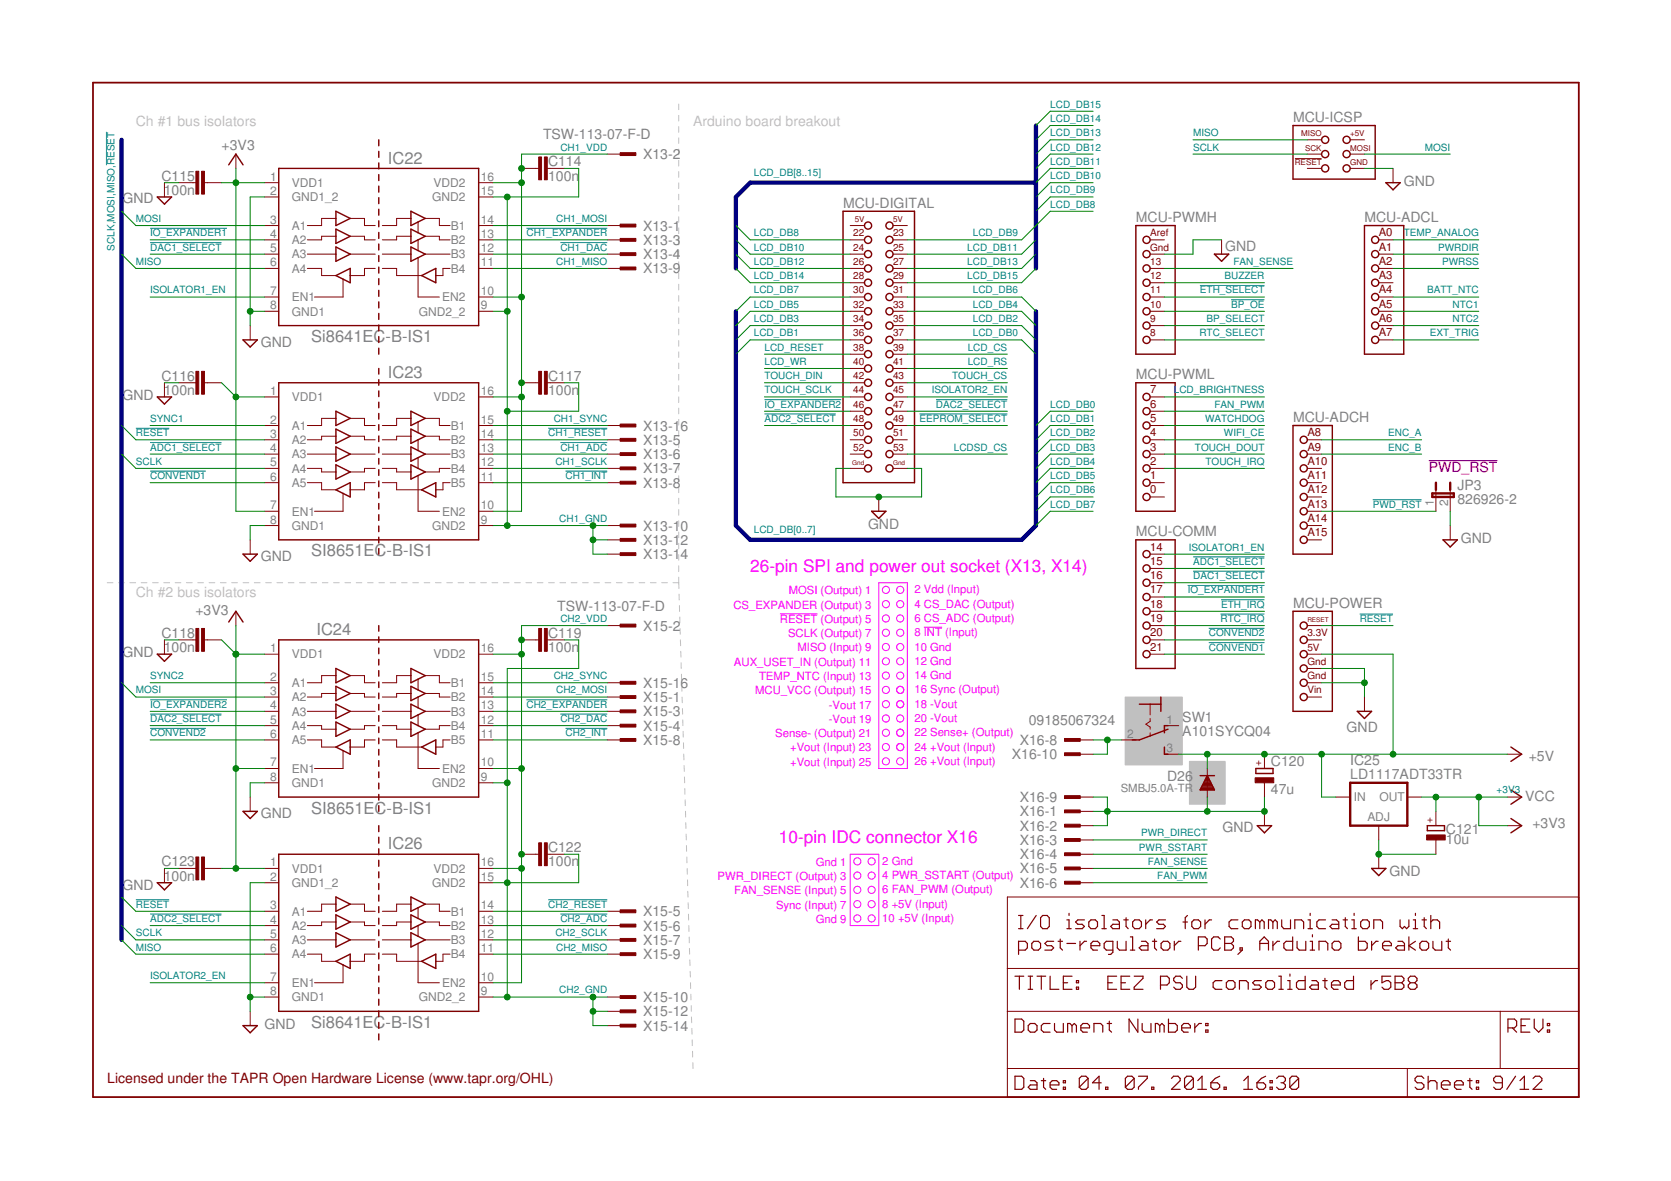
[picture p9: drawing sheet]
<svg xmlns="http://www.w3.org/2000/svg" width="297mm" height="210mm" viewBox="0 0 297 210" stroke-linecap="round" stroke-linejoin="round" font-family="sans-serif">
<defs><g id="words">
<g font-size="3.1" fill="#f0f">
<text x="133.4" y="101.7">26-pin SPI and power out socket (X13, X14)</text>
<text x="138.4" y="149.9">10-pin IDC connector X16</text>
</g>
<g font-size="2.9" fill="#808080">
<text x="68.9" y="29.1">IC22</text>
<text x="55.3" y="60.8">Si8641EC-B-IS1</text>
<text x="68.9" y="67.2">IC23</text>
<text x="55.3" y="98.9">SI8651EC-B-IS1</text>
<text x="56.2" y="112.9">IC24</text>
<text x="55.3" y="144.6">SI8651EC-B-IS1</text>
<text x="68.9" y="151">IC26</text>
<text x="55.3" y="182.7">Si8641EC-B-IS1</text>
</g>
<g font-size="2.5" fill="#c0c0c0">
<text x="24.1" y="22.3">Ch #1 bus isolators</text>
<text x="123.2" y="22.3">Arduino board breakout</text>
<text x="24.1" y="106.1">Ch #2 bus isolators</text>
</g>
<g font-size="2.5" fill="#808080">
<text x="229.9" y="21.7">MCU-ICSP</text>
<text x="39.4" y="26.6">+3V3</text>
<text x="96.5" y="24.7">TSW-113-07-F-D</text>
<text x="97.4" y="29.5">C114</text>
<text x="114.3" y="28.3">X13-2</text>
<text x="28.7" y="32.1">C115</text>
<text x="29.1" y="34.6">100n</text>
<text x="97.4" y="32.1">100n</text>
<text x="249.5" y="33">GND</text>
<text x="21.8" y="36.2">GND</text>
<text x="114.3" y="41">X13-1</text>
<text x="149.9" y="36.9">MCU-DIGITAL</text>
<text x="201.9" y="39.5">MCU-PWMH</text>
<text x="242.6" y="39.5">MCU-ADCL</text>
<text x="114.3" y="43.5">X13-3</text>
<text x="114.3" y="46.1">X13-4</text>
<text x="217.8" y="44.5">GND</text>
<text x="114.3" y="48.6">X13-9</text>
<text x="46.4" y="61.7">GND</text>
<text x="21.8" y="71.1">GND</text>
<text x="28.7" y="67.6">C116</text>
<text x="29.1" y="70.2">100n</text>
<text x="97.4" y="70.2">100n</text>
<text x="97.4" y="67.6">C117</text>
<text x="201.9" y="67.4">MCU-PWML</text>
<text x="114.3" y="76.5">X13-16</text>
<text x="229.9" y="75">MCU-ADCH</text>
<text x="114.3" y="79.1">X13-5</text>
<text x="114.3" y="81.6">X13-6</text>
<text x="114.3" y="84.1">X13-7</text>
<text x="114.3" y="86.7">X13-8</text>
<text x="259.1" y="89.6">826926-2</text>
<text x="259.1" y="87.1">JP3</text>
<text x="114.3" y="94.3">X13-10</text>
<text x="154.3" y="94">GND</text>
<text x="201.9" y="95.3">MCU-COMM</text>
<text x="46.4" y="99.8">GND</text>
<text x="114.3" y="96.8">X13-12</text>
<text x="114.3" y="99.4">X13-14</text>
<text x="259.7" y="96.5">GND</text>
<text x="28.7" y="113.3">C118</text>
<text x="34.7" y="109.3">+3V3</text>
<text x="97.4" y="113.3">C119</text>
<text x="99.1" y="108.5">TSW-113-07-F-D</text>
<text x="114.3" y="112.1">X15-2</text>
<text x="229.9" y="108">MCU-POWER</text>
<text x="21.8" y="116.8">GND</text>
<text x="29.1" y="115.9">100n</text>
<text x="97.4" y="115.9">100n</text>
<text x="114.3" y="124.8">X15-1</text>
<text x="114.3" y="122.2">X15-16</text>
<text x="114.3" y="127.3">X15-3</text>
<text x="114.3" y="129.9">X15-4</text>
<text x="182.9" y="128.8">09185067324</text>
<text x="210.2" y="130.9">A101SYCQ04</text>
<text x="210.2" y="128.3">SW1</text>
<text x="239.4" y="130.1">GND</text>
<text x="114.3" y="132.4">X15-8</text>
<text x="179.9" y="134.9">X16-10</text>
<text x="181.3" y="132.4">X16-8</text>
<text x="225.9" y="136.1">C120</text>
<text x="240" y="135.9">IC25</text>
<text x="271.8" y="135.3">+5V</text>
<text x="181.3" y="142.6">X16-9</text>
<text x="207.5" y="138.8">D26</text>
<text x="225.9" y="141.2">47u</text>
<text x="240" y="138.5">LD1117ADT33TR</text>
<text x="271.1" y="142.3">VCC</text>
<text x="46.4" y="145.5">GND</text>
<text x="181.3" y="145.1">X16-1</text>
<text x="181.3" y="147.6">X16-2</text>
<text x="217.3" y="147.9">GND</text>
<text x="257" y="148.2">C121</text>
<text x="272.4" y="147.2">+3V3</text>
<text x="28.7" y="154">C123</text>
<text x="97.4" y="154">100n</text>
<text x="97.4" y="151.4">C122</text>
<text x="181.3" y="150.2">X16-3</text>
<text x="181.3" y="152.7">X16-4</text>
<text x="181.3" y="155.2">X16-5</text>
<text x="247" y="155.6">GND</text>
<text x="257" y="150.1">10u</text>
<text x="21.8" y="158.2">GND</text>
<text x="29.1" y="156.5">100n</text>
<text x="181.3" y="157.8">X16-6</text>
<text x="114.3" y="162.9">X15-5</text>
<text x="114.3" y="165.4">X15-6</text>
<text x="114.3" y="167.9">X15-7</text>
<text x="114.3" y="170.5">X15-9</text>
<text x="114.3" y="178.1">X15-10</text>
<text x="47" y="182.9">GND</text>
<text x="114.3" y="180.6">X15-12</text>
<text x="114.3" y="183.2">X15-14</text>
</g>
<text font-size="2.5" fill="#800080" x="254" y="83.9">PWD_RST</text>
<text font-size="2.5" fill="#800000" x="19.1" y="192.4">Licensed under the TAPR Open Hardware License (www.tapr.org/OHL)</text>
<g font-size="2.1" fill="#808080">
<text x="48" y="32.1">1</text>
<text x="48" y="34.7">2</text>
<text x="51.9" y="33.2">VDD1</text>
<text x="51.9" y="35.8">GND1_2</text>
<text x="76.8" y="35.8">GND2</text>
<text x="77.1" y="33.2">VDD2</text>
<text x="85.5" y="34.7">15</text>
<text x="85.5" y="32.1">16</text>
<text x="48" y="39.7">3</text>
<text x="51.9" y="40.8">A1</text>
<text x="80.2" y="40.8">B1</text>
<text x="85.5" y="39.7">14</text>
<text x="48" y="42.3">4</text>
<text x="48" y="44.8">5</text>
<text x="48" y="47.3">6</text>
<text x="51.9" y="43.4">A2</text>
<text x="51.9" y="45.9">A3</text>
<text x="80.2" y="45.9">B3</text>
<text x="80.2" y="43.4">B2</text>
<text x="85.5" y="47.3">11</text>
<text x="85.5" y="44.8">12</text>
<text x="85.5" y="42.3">13</text>
<text x="48" y="52.4">7</text>
<text x="51.9" y="48.5">A4</text>
<text x="51.9" y="53.5">EN1</text>
<text x="78.6" y="53.5">EN2</text>
<text x="80.2" y="48.5">B4</text>
<text x="85.5" y="52.4">10</text>
<text x="48" y="55">8</text>
<text x="51.9" y="56.1">GND1</text>
<text x="74.4" y="56.1">GND2_2</text>
<text x="85.5" y="55">9</text>
<text x="48" y="70.2">1</text>
<text x="51.9" y="71.3">VDD1</text>
<text x="77.1" y="71.3">VDD2</text>
<text x="85.5" y="70.2">16</text>
<text x="48" y="75.3">2</text>
<text x="48" y="77.8">3</text>
<text x="51.9" y="76.4">A1</text>
<text x="80.2" y="76.4">B1</text>
<text x="85.5" y="77.8">14</text>
<text x="85.5" y="75.3">15</text>
<text x="48" y="80.4">4</text>
<text x="48" y="82.9">5</text>
<text x="51.9" y="78.9">A2</text>
<text x="51.9" y="81.5">A3</text>
<text x="80.2" y="81.5">B3</text>
<text x="80.2" y="78.9">B2</text>
<text x="85.5" y="80.4">13</text>
<text x="85.5" y="82.9">12</text>
<text x="48" y="85.4">6</text>
<text x="51.9" y="86.6">A5</text>
<text x="51.9" y="84">A4</text>
<text x="80.2" y="86.6">B5</text>
<text x="80.2" y="84">B4</text>
<text x="85.5" y="85.4">11</text>
<text x="254.9" y="89.9" transform="rotate(-90 254.9 89.9)">1</text>
<text x="257.4" y="89.9" transform="rotate(-90 257.4 89.9)">2</text>
<text x="48" y="90.5">7</text>
<text x="48" y="93.1">8</text>
<text x="51.9" y="91.6">EN1</text>
<text x="51.9" y="94.2">GND1</text>
<text x="76.8" y="94.2">GND2</text>
<text x="78.6" y="91.6">EN2</text>
<text x="85.5" y="90.5">10</text>
<text x="85.5" y="93.1">9</text>
<text x="48" y="115.9">1</text>
<text x="51.9" y="117">VDD1</text>
<text x="77.1" y="117">VDD2</text>
<text x="85.5" y="115.9">16</text>
<text x="48" y="121">2</text>
<text x="48" y="123.5">3</text>
<text x="51.9" y="122.1">A1</text>
<text x="51.9" y="124.6">A2</text>
<text x="80.2" y="124.6">B2</text>
<text x="80.2" y="122.1">B1</text>
<text x="85.5" y="123.5">14</text>
<text x="85.5" y="121">15</text>
<text x="48" y="126.1">4</text>
<text x="48" y="131.1">6</text>
<text x="48" y="128.6">5</text>
<text x="51.9" y="127.2">A3</text>
<text x="51.9" y="129.7">A4</text>
<text x="80.2" y="127.2">B3</text>
<text x="80.2" y="129.7">B4</text>
<text x="85.5" y="131.1">11</text>
<text x="85.5" y="126.1">13</text>
<text x="85.5" y="128.6">12</text>
<text x="200.4" y="131.1">2</text>
<text x="207.4" y="128.6">1</text>
<text x="48" y="136.2">7</text>
<text x="51.9" y="132.3">A5</text>
<text x="51.9" y="137.3">EN1</text>
<text x="78.6" y="137.3">EN2</text>
<text x="80.2" y="132.3">B5</text>
<text x="85.5" y="136.2">10</text>
<text x="207.4" y="133.7">3</text>
<text x="48" y="138.8">8</text>
<text x="51.9" y="139.9">GND1</text>
<text x="76.8" y="139.9">GND2</text>
<text x="85.5" y="138.8">9</text>
<text x="240.6" y="142.3">IN</text>
<text x="245.2" y="142.3">OUT</text>
<text x="243.1" y="146">ADJ</text>
<text x="48" y="154">1</text>
<text x="51.9" y="155.1">VDD1</text>
<text x="77.1" y="155.1">VDD2</text>
<text x="85.5" y="154">16</text>
<text x="48" y="156.5">2</text>
<text x="48" y="161.6">3</text>
<text x="51.9" y="157.7">GND1_2</text>
<text x="76.8" y="157.7">GND2</text>
<text x="85.5" y="161.6">14</text>
<text x="85.5" y="156.5">15</text>
<text x="48" y="164.2">4</text>
<text x="48" y="166.7">5</text>
<text x="51.9" y="162.7">A1</text>
<text x="51.9" y="165.3">A2</text>
<text x="51.9" y="167.8">A3</text>
<text x="80.2" y="167.8">B3</text>
<text x="80.2" y="165.3">B2</text>
<text x="80.2" y="162.7">B1</text>
<text x="85.5" y="166.7">12</text>
<text x="85.5" y="164.2">13</text>
<text x="48" y="169.2">6</text>
<text x="51.9" y="170.4">A4</text>
<text x="80.2" y="170.4">B4</text>
<text x="85.5" y="169.2">11</text>
<text x="48" y="174.3">7</text>
<text x="48" y="176.9">8</text>
<text x="51.9" y="175.4">EN1</text>
<text x="51.9" y="178">GND1</text>
<text x="74.4" y="178">GND2_2</text>
<text x="78.6" y="175.4">EN2</text>
<text x="85.5" y="176.9">9</text>
<text x="85.5" y="174.3">10</text>
</g>
<g font-size="2" fill="#800000">
<text x="245.1" y="42">A0</text>
<text x="245.1" y="47.1">A2</text>
<text x="245.1" y="44.5">A1</text>
<text x="245.1" y="52.1">A4</text>
<text x="245.1" y="49.6">A3</text>
<text x="245.1" y="59.8">A7</text>
<text x="245.1" y="57.2">A6</text>
<text x="245.1" y="54.7">A5</text>
<text x="204.5" y="69.9">7</text>
<text x="204.5" y="77.5">4</text>
<text x="204.5" y="75">5</text>
<text x="204.5" y="72.5">6</text>
<text x="232.4" y="77.5">A8</text>
<text x="204.5" y="82.6">2</text>
<text x="204.5" y="80.1">3</text>
<text x="232.4" y="82.6">A10</text>
<text x="232.4" y="80.1">A9</text>
<text x="204.5" y="87.7">0</text>
<text x="204.5" y="85.2">1</text>
<text x="232.4" y="87.7">A12</text>
<text x="232.4" y="85.2">A11</text>
<text x="232.4" y="95.3">A15</text>
<text x="232.4" y="92.8">A14</text>
<text x="232.4" y="90.2">A13</text>
<text x="204.5" y="97.9">14</text>
<text x="204.5" y="100.4">15</text>
<text x="204.5" y="102.9">16</text>
<text x="204.5" y="105.5">17</text>
<text x="204.5" y="108">18</text>
<text x="204.5" y="110.6">19</text>
<text x="204.5" y="113.1">20</text>
<text x="204.5" y="115.6">21</text>
</g>
<g font-size="2" fill="#f0f">
<text x="140.2" y="105.6">MOSI (Output) 1</text>
<text x="162.6" y="105.5">2 Vdd (Input)</text>
<text x="130.4" y="108.2">CS_EXPANDER (Output) 3</text>
<text x="138.6" y="110.7">RESET (Output) 5</text>
<text x="140.1" y="113.2">SCLK (Output) 7</text>
<text x="162.6" y="110.6">6 CS_ADC (Output)</text>
<text x="162.6" y="113.1">8 INT (Input)</text>
<text x="162.6" y="108">4 CS_DAC (Output)</text>
<text x="130.5" y="118.3">AUX_USET_IN (Output) 11</text>
<text x="141.8" y="115.8">MISO (Input) 9</text>
<text x="162.6" y="115.6">10 Gnd</text>
<text x="162.6" y="118.2">12 Gnd</text>
<text x="134.2" y="123.4">MCU_VCC (Output) 15</text>
<text x="134.9" y="120.9">TEMP_NTC (Input) 13</text>
<text x="147.3" y="125.9">-Vout 17</text>
<text x="162.6" y="125.8">18 -Vout</text>
<text x="162.6" y="123.3">16 Sync (Output)</text>
<text x="162.6" y="120.7">14 Gnd</text>
<text x="137.8" y="131">Sense- (Output) 21</text>
<text x="147.3" y="128.5">-Vout 19</text>
<text x="162.6" y="130.9">22 Sense+ (Output)</text>
<text x="162.6" y="128.3">20 -Vout</text>
<text x="140.5" y="133.6">+Vout (Input) 23</text>
<text x="140.5" y="136.1">+Vout (Input) 25</text>
<text x="162.6" y="133.4">24 +Vout (Input)</text>
<text x="162.6" y="135.9">26 +Vout (Input)</text>
<text x="145" y="153.9">Gnd 1</text>
<text x="156.8" y="153.7">2 Gnd</text>
<text x="127.6" y="156.4">PWR_DIRECT (Output) 3</text>
<text x="130.5" y="159">FAN_SENSE (Input) 5</text>
<text x="138" y="161.5">Sync (Input) 7</text>
<text x="156.8" y="156.3">4 PWR_SSTART (Output)</text>
<text x="156.8" y="158.8">6 FAN_PWM (Output)</text>
<text x="156.8" y="161.3">8 +5V (Input)</text>
<text x="145" y="164">Gnd 9</text>
<text x="156.8" y="163.9">10 +5V (Input)</text>
</g>
<text font-size="2" fill="#808080" x="199.2" y="140.8">SMBJ5.0A-TR</text>
<g font-size="1.8" fill="#008080">
<text x="186.7" y="21.7">LCD_DB14</text>
<text x="186.7" y="19.1">LCD_DB15</text>
<text x="99.6" y="26.8">CH1_VDD</text>
<text x="186.7" y="29.3">LCD_DB11</text>
<text x="186.7" y="26.8">LCD_DB12</text>
<text x="186.7" y="24.2">LCD_DB13</text>
<text x="212.1" y="24.2">MISO</text>
<text x="212.1" y="26.8">SCLK</text>
<text x="253.3" y="26.8">MOSI</text>
<text x="134" y="31.2">LCD_DB[8..15]</text>
<text x="186.7" y="34.4">LCD_DB9</text>
<text x="186.7" y="31.8">LCD_DB10</text>
<text x="24.1" y="39.5">MOSI</text>
<text x="26.7" y="42">IO_EXPANDER1</text>
<text x="93.6" y="42">CH1_EXPANDER</text>
<text x="98.9" y="39.5">CH1_MOSI</text>
<text x="134" y="42">LCD_DB8</text>
<text x="172.9" y="42">LCD_DB9</text>
<text x="186.7" y="36.9">LCD_DB8</text>
<text x="249.5" y="42">TEMP_ANALOG</text>
<text x="20.3" y="44.5" transform="rotate(-90 20.3 44.5)">SCLK,MOSI,MISO,RESET</text>
<text x="24.1" y="47.1">MISO</text>
<text x="26.7" y="44.5">DAC1_SELECT</text>
<text x="98.9" y="47.1">CH1_MISO</text>
<text x="99.6" y="44.5">CH1_DAC</text>
<text x="134" y="44.5">LCD_DB10</text>
<text x="134" y="47.1">LCD_DB12</text>
<text x="171.9" y="44.5">LCD_DB11</text>
<text x="171.9" y="47.1">LCD_DB13</text>
<text x="219.3" y="47.1">FAN_SENSE</text>
<text x="255.7" y="44.5">PWRDIR</text>
<text x="256.3" y="47.1">PWRSS</text>
<text x="26.7" y="52.1">ISOLATOR1_EN</text>
<text x="134" y="49.6">LCD_DB14</text>
<text x="134" y="52.1">LCD_DB7</text>
<text x="171.9" y="49.6">LCD_DB15</text>
<text x="172.9" y="52.1">LCD_DB6</text>
<text x="213.3" y="52.1">ETH_SELECT</text>
<text x="217.7" y="49.6">BUZZER</text>
<text x="253.7" y="52.1">BATT_NTC</text>
<text x="134" y="54.7">LCD_DB5</text>
<text x="134" y="57.2">LCD_DB3</text>
<text x="134" y="59.8">LCD_DB1</text>
<text x="172.9" y="54.7">LCD_DB4</text>
<text x="172.9" y="57.2">LCD_DB2</text>
<text x="172.9" y="59.8">LCD_DB0</text>
<text x="213.2" y="59.8">RTC_SELECT</text>
<text x="214.5" y="57.2">BP_SELECT</text>
<text x="218.8" y="54.7">BP_OE</text>
<text x="254.2" y="59.8">EXT_TRIG</text>
<text x="258.2" y="54.7">NTC1</text>
<text x="258.2" y="57.2">NTC2</text>
<text x="135.9" y="62.3">LCD_RESET</text>
<text x="135.9" y="64.8">LCD_WR</text>
<text x="172" y="62.3">LCD_CS</text>
<text x="172" y="64.8">LCD_RS</text>
<text x="135.9" y="69.9">TOUCH_SCLK</text>
<text x="135.9" y="67.4">TOUCH_DIN</text>
<text x="165.6" y="69.9">ISOLATOR2_EN</text>
<text x="169.3" y="67.4">TOUCH_CS</text>
<text x="208.6" y="69.9">LCD_BRIGHTNESS</text>
<text x="24.1" y="77.5">RESET</text>
<text x="26.7" y="75">SYNC1</text>
<text x="97.5" y="77.5">CH1_RESET</text>
<text x="98.4" y="75">CH1_SYNC</text>
<text x="135.9" y="72.5">IO_EXPANDER2</text>
<text x="135.9" y="75">ADC2_SELECT</text>
<text x="163.4" y="75">EEPROM_SELECT</text>
<text x="166.4" y="72.5">DAC2_SELECT</text>
<text x="186.7" y="77.5">LCD_DB2</text>
<text x="186.7" y="75">LCD_DB1</text>
<text x="186.7" y="72.5">LCD_DB0</text>
<text x="214.2" y="75">WATCHDOG</text>
<text x="215.9" y="72.5">FAN_PWM</text>
<text x="217.6" y="77.5">WIFI_CE</text>
<text x="246.8" y="77.5">ENC_A</text>
<text x="24.1" y="82.6">SCLK</text>
<text x="26.7" y="80.1">ADC1_SELECT</text>
<text x="98.7" y="82.6">CH1_SCLK</text>
<text x="99.6" y="80.1">CH1_ADC</text>
<text x="169.5" y="80.1">LCDSD_CS</text>
<text x="186.7" y="82.6">LCD_DB4</text>
<text x="186.7" y="80.1">LCD_DB3</text>
<text x="212.4" y="80.1">TOUCH_DOUT</text>
<text x="214.3" y="82.6">TOUCH_IRQ</text>
<text x="246.8" y="80.1">ENC_B</text>
<text x="26.7" y="85.2">CONVEND1</text>
<text x="100.5" y="85.2">CH1_INT</text>
<text x="186.7" y="87.7">LCD_DB6</text>
<text x="186.7" y="85.2">LCD_DB5</text>
<text x="99.4" y="92.8">CH1_GND</text>
<text x="134" y="94.7">LCD_DB[0..7]</text>
<text x="186.7" y="90.2">LCD_DB7</text>
<text x="244" y="90.2">PWD_RST</text>
<text x="211.3" y="97.9">ISOLATOR1_EN</text>
<text x="212.1" y="100.4">ADC1_SELECT</text>
<text x="211.1" y="105.5">IO_EXPANDER1</text>
<text x="212.1" y="102.9">DAC1_SELECT</text>
<text x="99.6" y="110.6">CH2_VDD</text>
<text x="214.9" y="113.1">CONVEND2</text>
<text x="217" y="110.6">RTC_IRQ</text>
<text x="217.1" y="108">ETH_IRQ</text>
<text x="241.7" y="110.6">RESET</text>
<text x="214.9" y="115.6">CONVEND1</text>
<text x="24.1" y="123.3">MOSI</text>
<text x="26.7" y="125.8">IO_EXPANDER2</text>
<text x="26.7" y="120.7">SYNC2</text>
<text x="93.6" y="125.8">CH2_EXPANDER</text>
<text x="98.4" y="120.7">CH2_SYNC</text>
<text x="98.9" y="123.3">CH2_MOSI</text>
<text x="26.7" y="130.9">CONVEND2</text>
<text x="26.7" y="128.3">DAC2_SELECT</text>
<text x="99.6" y="128.3">CH2_DAC</text>
<text x="100.5" y="130.9">CH2_INT</text>
<text x="266" y="141">+3V3</text>
<text x="202.8" y="148.6">PWR_DIRECT</text>
<text x="202.5" y="151.2">PWR_SSTART</text>
<text x="204" y="153.7">FAN_SENSE</text>
<text x="24.1" y="161.3">RESET</text>
<text x="97.5" y="161.3">CH2_RESET</text>
<text x="205.7" y="156.3">FAN_PWM</text>
<text x="24.1" y="166.4">SCLK</text>
<text x="26.7" y="163.9">ADC2_SELECT</text>
<text x="98.7" y="166.4">CH2_SCLK</text>
<text x="99.6" y="163.9">CH2_ADC</text>
<text x="24.1" y="169">MISO</text>
<text x="98.9" y="169">CH2_MISO</text>
<text x="26.7" y="174">ISOLATOR2_EN</text>
<text x="99.4" y="176.6">CH2_GND</text>
</g>
<g font-size="1.8" fill="#800000">
<text x="151.7" y="42">22</text>
<text x="158.7" y="42">23</text>
<text x="204.5" y="42">Aref</text>
<text x="151.7" y="44.5">24</text>
<text x="151.7" y="47.1">26</text>
<text x="158.7" y="44.5">25</text>
<text x="158.7" y="47.1">27</text>
<text x="204.5" y="47.1">13</text>
<text x="204.5" y="44.5">Gnd</text>
<text x="151.7" y="49.6">28</text>
<text x="151.7" y="52.1">30</text>
<text x="158.7" y="49.6">29</text>
<text x="158.7" y="52.1">31</text>
<text x="204.5" y="52.1">11</text>
<text x="204.5" y="49.6">12</text>
<text x="151.7" y="54.7">32</text>
<text x="151.7" y="57.2">34</text>
<text x="151.7" y="59.8">36</text>
<text x="158.7" y="54.7">33</text>
<text x="158.7" y="57.2">35</text>
<text x="158.7" y="59.8">37</text>
<text x="204.5" y="54.7">10</text>
<text x="204.5" y="57.2">9</text>
<text x="204.5" y="59.8">8</text>
<text x="151.7" y="62.3">38</text>
<text x="151.7" y="64.8">40</text>
<text x="158.7" y="62.3">39</text>
<text x="158.7" y="64.8">41</text>
<text x="151.7" y="67.4">42</text>
<text x="151.7" y="69.9">44</text>
<text x="158.7" y="67.4">43</text>
<text x="158.7" y="69.9">45</text>
<text x="151.7" y="72.5">46</text>
<text x="151.7" y="75">48</text>
<text x="151.7" y="77.5">50</text>
<text x="158.7" y="72.5">47</text>
<text x="158.7" y="75">49</text>
<text x="158.7" y="77.5">51</text>
<text x="151.7" y="80.1">52</text>
<text x="158.7" y="80.1">53</text>
<text x="232.4" y="113.1">3.3V</text>
<text x="232.4" y="118.2">Gnd</text>
<text x="232.4" y="115.6">5V</text>
<text x="232.4" y="123.3">Vin</text>
<text x="232.4" y="120.7">Gnd</text>
<text x="224.2" y="136.2" transform="rotate(-90 224.2 136.2)">+</text>
<text x="254.7" y="146.3" transform="rotate(-90 254.7 146.3)">+</text>
</g>
<g font-size="1.4" fill="#800000">
<text x="230.2" y="29.3">RESET</text>
<text x="231.3" y="24.2">MISO</text>
<text x="232" y="26.8">SCK</text>
<text x="240" y="29.3">GND</text>
<text x="240" y="26.8">MOSI</text>
<text x="240" y="24.2">+5V</text>
<text x="151.9" y="39.5">5V</text>
<text x="158.7" y="39.5">5V</text>
</g>
<g font-size="1.1" fill="#800000">
<text x="151.5" y="82.6">Gnd</text>
<text x="158.7" y="82.6">Gnd</text>
<text x="232.4" y="110.6">RESET</text>
</g>
</g></defs>
<g fill="none" stroke="#c0c0c0" stroke-width=".18">
<path d="M120.6 18.5v1M120.6 20.5v1M120.6 22.5v1M120.6 24.5v1M120.6 26.5v1M120.6 28.5v1M120.6 30.5v1M120.6 32.5v1M120.6 34.5v1M120.6 36.5v1M120.6 38.5v1M120.6 40.5v1"/>
<path d="M120.6 42.5v1M120.6 44.5v1M120.6 46.5v1M120.6 48.5v1M120.6 50.5v1M120.6 52.5v1M120.6 54.5v1M120.6 56.5v1M120.6 58.5v1M120.6 60.5v1M120.6 62.5v1M120.6 64.5v1"/>
<path d="M120.6 66.5v1M120.6 68.5v1.1M120.6 70.5v1M120.6 72.5v1.1M120.6 74.5v1M120.6 76.5v1.1M120.6 78.5v1M120.6 80.6v1M120.6 82.5v1M120.6 84.6v1M120.6 86.6v1M120.6 88.6v1"/>
<path d="M120.6 90.6v1M120.6 92.6v1M120.6 94.6v1M120.6 96.6v1M120.6 98.6v1M19.1 103.6h1M21.1 103.6h1M23.1 103.6h1M25.1 103.6h1M27.1 103.6h1M29.1 103.6h1M31.1 103.6h1.1"/>
<path d="M33.1 103.6h1.1M35.2 103.6h1M37.2 103.6h1M39.2 103.6h1M41.2 103.6h1M43.2 103.6h1M45.2 103.6h1M47.2 103.6h1M49.2 103.6h1M51.2 103.6h1.1M53.3 103.6h1M55.3 103.6h1"/>
<path d="M57.3 103.6h1M59.3 103.6h1M61.3 103.6h1M63.3 103.6h1M65.3 103.6h1M67.4 103.6h.9M69.4 103.6h1M71.4 103.6h1M73.4 103.6h1M75.4 103.6h1M77.4 103.6h1M79.4 103.6h1"/>
<path d="M81.4 103.6h1M83.4 103.6h1.1M85.4 103.6h1.1M87.5 103.6h1M89.5 103.6h1M91.5 103.6h1M93.5 103.6h1M95.5 103.6h1M97.5 103.6h1M99.5 103.6h1M101.5 103.6h1.1M103.5 103.6h1.1"/>
<path d="M105.6 103.6h1M107.6 103.6h1M109.6 103.6h1M111.6 103.6h1M113.6 103.6h1M115.6 103.6h1M117.6 103.6h1M119.6 103.6h1M120.6 100.6v1M120.6 102.6v1M120.6 103.6l.1 1M120.7 105.6v1"/>
<path d="M120.8 107.6v1.1M120.8 109.7l.1 1M120.9 111.7v1M120.9 113.7l.1 1.1M121 115.8l.1 1M121.1 117.8v1M121.1 119.8l.1 1.1M121.2 121.9v1M121.2 123.9l.1 1M121.3 125.9v1M121.4 128v1M121.4 130l.1 1"/>
<path d="M121.5 132v1M121.5 134l.1 1.1M121.6 136.1v1M121.7 138.1v1M121.7 140.1l.1 1.1M121.8 142.2v1M121.9 144.2v1M121.9 146.2v1.1M122 148.3v1M122 150.3v1M122.1 152.3v1.1M122.2 154.3v1.1"/>
<path d="M122.2 156.4v1M122.3 158.4v1M122.3 160.4l.1 1.1M122.4 162.5v1M122.4 164.5l.1 1M122.5 166.5v1.1M122.6 168.6v1M122.6 170.6l.1 1M122.7 172.6v1.1M122.7 174.7l.1 1M122.8 176.7v1M122.9 178.7v1"/>
<path d="M122.9 180.7l.1 1.1M123 182.8v1M123 184.8l.1 1M123.1 186.8v1.1M123.2 188.9v1"/>
</g>
<g fill="#c0c0c0" stroke="#c0c0c0" stroke-width=".18">
<path d="M211.4 135.3h6.4v7.6h-6.4z"/>
<path d="M200 123.9h10.2v12.1h-10.2z"/>
</g>
<g fill="none" stroke="#800000" stroke-width=".21">
<path d="M180.4 173.5h1.6M181.1 165.1h.7M181.1 162.7h.7M181.1 168.9h1.1l.4-.4v-.8l-.4-.4h-1.1v2.3M181.2 173.5v2.3M181.5 162.7v2.4M182.8 173.5h.8M182.8 175.8h.8M183.2 173.5v2.3M183.4 167.7l.4-.4h.8l.4 .4v.8l-.4 .4h-.8l-.4-.4zM184.2 162.7l-1.6 2.4M184.3 173.5h1.6"/>
<path d="M185.1 173.5v2.3M185.4 162.7h.7l.4 .4v1.6l-.4 .4h-.7l-.4-.4v-1.6zM186.7 173.5v2.3h1.5M187.3 167.3h-1.2l-.4 .4 .4 .4h.8l.4 .4-.4 .4h-1.2M188.1 167.3h.8M188.5 166.9v1.6l.4 .4M189 174.7h.8M189.7 165.1h.7M189.7 163.5h.3v1.6M189.7 167.7h1.5M190 162.3v.4M190.6 173.5h-1.6v2.3h1.6"/>
<path d="M191.3 175.5h.4v.3h-.4zM191.3 174.3h.4v.4h-.4zM192 167.3v1.6M192.8 163.5h-1.2l-.4 .4 .4 .4h.8l.4 .4-.4 .4h-1.2M193.1 167.3h-.3l-.8 .8M193.5 163.9l.4-.4h.8l.4 .4v.8l-.4 .4h-.8l-.4-.4zM193.9 168.1h1.6v-.4l-.4-.4h-.8l-.4 .4v.8l.4 .4h.8M195.9 165.1h.8M195.9 162.7h.4v2.4M196.9 174.7h.8M197.8 163.5h.8l.4 .4v1.2h-1.2l-.4-.4 .4-.4h1.2M197.8 168.9h-1.1l-.4-.4v-.8l.4-.4h1.1v1.9l-.4 .4h-.4"/>
<path d="M198.5 173.5h-1.6v2.3h1.6M198.6 167.3v1.2l.4 .4h1.2v-1.6M199.3 174.7h.8M199.8 163.5h.8M200.2 163.1v1.6l.4 .4M200.8 173.5h-1.5v2.3h1.5M200.9 166.5h.4v2.4M200.9 168.9h.8M201.3 163.9l.4-.4h.8l.4 .4v.8l-.4 .4h-.8l-.4-.4zM201.6 173.5h1.6v.4l-1.6 1.6v.3h1.6M202.9 167.3h.8l.4 .4v1.2h-1.2l-.4-.4 .4-.4h1.2M203.7 163.5v1.6"/>
<path d="M204.9 163.5h-.5l-.7 .8M204.9 167.3h.7M205.2 166.9v1.6l.4 .4M206.3 175.1h1.2l.4-.4v-.8l-.4-.4h-1.2v2.3M206.4 167.7l.4-.4h.8l.4 .4v.8l-.4 .4h-.8l-.4-.4zM207.2 163.5h-1.2l-.4 .4 .4 .4h.8l.4 .4-.4 .4h-1.2M208.7 167.3v1.6M209.9 167.3h-.4l-.8 .8M210.2 173.9l-.4-.4h-.8l-.4 .4v.4l.4 .4h.8l.4 .4v.4l-.4 .3h-.8l-.4-.3M210.3 163.9h.8M211 173.5v2l.4 .3h.7l.4-.3v-2M211.1 162.7l-.4 .4v2"/>
<path d="M211.9 163.9l.3-.4h.8l.4 .4v.8l-.4 .4h-.8l-.3-.4zM213 168.1h1.2l.4-.4v-.8l-.4-.4h-1.2v2.4M214.2 163.5v1.6M215.4 163.5h-.4l-.8 .8M216.9 166.9l-.4-.4h-.7l-.4 .4v1.6l.4 .4h.7l.4-.4M217.2 174.3h-1.2l-.4 .4v.8l.4 .3h1.2M217.7 166.5h1.2l.4 .4v.4l-.4 .4 .4 .4v.4l-.4 .4h-1.2zM217.7 167.7h1.2M218 174.7l.4-.4h.8l.3 .4v.8l-.3 .3h-.8l-.4-.3zM220 163.5h-1.1l-.4 .4v.8l.4 .4h1.1M220.3 175.8v-1.5h1.2l.4 .4v1.1M220.4 168.5h.4v.4h-.4z"/>
<path d="M220.8 163.9l.4-.4h.8l.4 .4v.8l-.4 .4h-.8l-.4-.4zM220.8 168.9l-.8 .7M223.9 163.9l-.4-.4h-.3v1.6M223.9 163.9v1.2M223.9 168.9v-1.6l.8-.8 .8 .8v1.6M223.9 163.9l.4-.4 .4 .4v1.2M223.9 167.7h1.6M224.2 174.3h-1.1l-.4 .4 .4 .4h.7l.4 .4-.4 .3h-1.1M225 174.7l.4-.4h.8l.4 .4v.8l-.4 .3h-.8l-.4-.3zM226.3 163.9l-.4-.4h-.4v1.6M226.3 163.9v1.2M226.3 167.3v1.6"/>
<path d="M226.3 163.9l.4-.4 .4 .4v1.2M227.3 173.5h.4v2.3M227.3 175.8h.8M227.5 167.3h-.4l-.8 .8M227.8 163.5v1.2l.4 .4h1.2v-1.6M228.9 175.8h.8M228.9 174.3h.4v1.5M229.3 173.1v.4M229.8 166.5v2.4h-1.2l-.4-.4v-.8l.4-.4h1.2M230.2 165.1v-1.6h1.2l.3 .4v1.2M230.6 167.3v1.2l.3 .4h1.2v-1.6M232 173.5v2.3h-1.2l-.3-.3v-.8l.3-.4h1.2"/>
<path d="M232.5 165.1h.8M232.5 163.5h.4v1.6M232.9 162.3v.4M232.9 167.3h.4v1.6M232.9 168.9h.8M233.2 174.3h.8l.4 .4v1.1h-1.2l-.4-.3 .4-.4h1.2M233.3 166.1v.4M234.5 168.9v-1.6h1.1l.4 .4v1.2M235.1 174.3h.8M235.5 173.9v1.6l.4 .3M235.6 163.5h-1.1l-.4 .4v.8l.4 .4h1.1M236.7 175.1h1.6v-.4l-.4-.4h-.8l-.4 .4v.8l.4 .3h.8"/>
<path d="M236.8 163.5h.8l.4 .4v1.2h-1.2l-.4-.4 .4-.4h1.2M236.8 167.7l.4-.4h.8l.4 .4v.8l-.4 .4h-.8l-.4-.4zM238.8 163.5h.7M239.1 163.1v1.6l.4 .4M240.3 165.1h.8M240.3 163.5h.4v1.6M240.6 173.5v2.3h-1.2l-.4-.3v-.8l.4-.4h1.2M240.7 162.3v.4M241.5 166.5v2.4h1.2l.3-.4v-.8l-.3-.4h-1.2M241.9 163.9l.4-.4h.7l.4 .4v.8l-.4 .4h-.7l-.4-.4zM243.7 174.3v1.5M243.8 167.3v1.6"/>
<path d="M244.2 165.1v-1.6h1.2l.4 .4v1.2M244.9 174.3h-.4l-.8 .8M245 167.3h-.4l-.8 .8M245.8 168.1h1.5v-.4l-.4-.4h-.8l-.3 .4v.8l.3 .4h.8M247.2 173.5h-1.5v1.2l.7-.4h.4l.4 .4v.8l-.4 .3h-.8l-.3-.3M248 173.5h1.2l.4 .4v.4l-.4 .4 .4 .4v.4l-.4 .3h-1.2zM248 174.7h1.2M248.5 167.3h.8l.4 .4v1.2h-1.2l-.4-.4 .4-.4h1.2M248.9 163.5v1.2l.4 .4 .4-.4 .3 .4 .4-.4v-1.2M250.4 166.5v2.4M250.7 174.7l-.4-.4v-.4l.4-.4h.8l.4 .4v.4l-.4 .4M250.7 174.7l-.4 .4v.4l.4 .3h.8l.4-.3v-.4l-.4-.4"/>
<path d="M250.7 174.7h.8M251.2 165.1h.8M251.2 163.5h.4v1.6M251.6 162.3v.4M251.6 167.3l-1.2 .8 1.2 .8M252.4 167.7l.4-.4h.8l.4 .4v.8l-.4 .4h-.8l-.4-.4zM252.8 163.5h.8M253.2 163.1v1.6l.4 .4M254.3 163.9l.4-.4h.8l.4 .4v1.2M254.3 162.7v2.4M254.7 167.3v1.2l.4 .4h1.2v-1.6M257.1 167.3h.8"/>
<path d="M257.5 166.9v1.6l.4 .4M180.4 181.1h1.2l.4 .4v1.6l-.4 .4h-1.2zM180.4 191.3h1.2l.4 .4v1.5l-.4 .4h-1.2zM182.8 182.3l.4-.4h.7l.4 .4v.8l-.4 .4h-.7l-.4-.4zM183.2 192.1h.7l.4 .3v1.2h-1.1l-.4-.4 .4-.4h1.1M185.1 192.1h.8M185.5 191.7v1.5l.4 .4M186.7 192.8h1.5v-.4l-.4-.3h-.8l-.3 .3v.8l.3 .4h.8M186.7 181.9h-1.2l-.4 .4v.8l.4 .4h1.2M187.5 181.9v1.2l.3 .4h1.2v-1.6M189 193.2h.4v.4h-.4zM189 192.1h.4v.3h-.4z"/>
<path d="M190.6 182.3l-.4-.4h-.4v1.6M190.6 182.3l.4-.4 .3 .4v1.2M190.6 182.3v1.2M192.1 182.7h1.6v-.4l-.4-.4h-.8l-.4 .4v.8l.4 .4h.8M193.4 191.7v1.5l-.4 .4h-.7l-.4-.4M193.4 191.7l-.4-.4h-.7l-.4 .4v1.5M193.4 191.7l-1.5 1.5M194.5 183.5v-1.6h1.1l.4 .4v1.2M195.7 192.4h-1.5l1.2-1.1v2.3M196.5 193.2h.4v.4h-.4zM196.8 181.9h.8M197.2 181.5v1.6l.4 .4"/>
<path d="M201.6 191.7v1.5l-.4 .4h-.8l-.4-.4M201.6 191.7l-.4-.4h-.8l-.4 .4v1.5M201.6 191.7l-1.6 1.5M202.3 181.1v2.4l-1.6-2.4v2.4M202.4 191.3h1.5v.4l-1.5 1.5v.4M203 181.9v1.2l.4 .4h1.2v-1.6M204.7 193.2h.4v.4h-.4zM206.2 182.3l-.4-.4h-.4v1.6M206.2 182.3v1.2M206.2 182.3l.3-.4 .4 .4v1.2M207.7 181.1v2.4h1.2l.4-.4v-.8l-.4-.4h-1.2M208.2 191.7l.4-.4h.8l.4 .4v.4l-1.6 1.5h1.6"/>
<path d="M210.1 182.7h1.5v-.4l-.4-.4h-.8l-.3 .4v.8l.3 .4h.8M212.1 191.7v1.5l-.4 .4h-.7l-.4-.4M212.1 191.7l-.4-.4h-.7l-.4 .4v1.5M212.1 191.7l-1.5 1.5M212.4 181.9v1.6M212.9 193.6h1.6M212.9 192.1l.8-.8v2.3M213.6 181.9h-.4l-.8 .8M214.3 183.1h.4v.4h-.4zM214.3 181.9h.4v.4h-.4zM215.2 192.4h1.2l.4 .4v.4l-.4 .4h-.8l-.4-.4zM216.8 191.3l-.8 .4-.8 .7"/>
<path d="M217.6 193.2h.4v.4h-.4zM221.1 193.6h1.6M221.1 192.1l.8-.8v2.3M223.4 192.4h1.2l.4 .4v.4l-.4 .4h-.8l-.4-.4zM225 191.3l-.8 .4-.8 .7M225.8 193.2h.4v.4h-.4zM225.8 192.1h.4v.3h-.4zM226.9 191.7l.4-.4h.8l.4 .4v.4l-.4 .3M227.7 192.4h.4M228.1 192.4l.4 .4v.4l-.4 .4h-.8l-.4-.4M230.8 191.7v1.5l-.4 .4h-.7l-.4-.4M230.8 191.7l-.4-.4h-.7l-.4 .4v1.5"/>
<path d="M230.8 191.7l-1.5 1.5M253.1 191.7l-.4-.4h-.8l-.4 .4v.4l.4 .3h.8l.4 .4v.4l-.4 .4h-.8l-.4-.4M253.9 192.4l.4-.3h.8l.3 .3v1.2M253.9 191.3v2.3M256.2 192.8h1.6v-.4l-.4-.3h-.8l-.4 .3v.8l.4 .4h.8M258.6 192.8h1.5v-.4l-.4-.3h-.7l-.4 .3v.8l.4 .4h.7M260.9 192.1h.8M261.3 191.7v1.5l.4 .4M262.4 193.2h.4v.4h-.4zM262.4 192.1h.4v.3h-.4zM267.1 192.4h-1.2l-.4-.3v-.4l.4-.4h.8l.4 .4v1.5l-.4 .4h-.8l-.4-.4M268.1 182.7h1.1l.4-.4v-.8l-.4-.4h-1.1v2.4"/>
<path d="M268.8 182.7l.8 .8M269.4 191.3l-1.6 2.3M270.2 193.6h1.5M270.2 192.1l.8-.8v2.3M270.4 182.3h.8M271.9 181.1h-1.5v2.4h1.5M272.5 191.7l.4-.4h.8l.4 .4v.4l-1.6 1.5h1.6M272.7 181.1v1.6l.8 .8 .8-.8v-1.6M275.1 183.1h.4v.4h-.4zM275.1 181.9h.4v.4h-.4z"/>
</g>
<g fill="none" stroke="#800000" stroke-width=".18">
<path d="M29.2 32.5v2.5M31.8 32.5h3M36.3 32.5h3.1M41.9 27.4v2.5M47 32.5h2.6M47 35h2.6M59.7 38.8h-2.5v1.3h-2.6M62.3 38.8h2.5v1.3h1.9M73 38.8h-2.5v1.3h-2.5M74.3 39.5v1.9M75.6 38.8h2.5v1.3h1.9M85.1 32.5h2.5"/>
<path d="M85.1 35h2.5M92.7 29.9h3.1M97.3 29.9h3M107.9 27.4h2.6M230.2 28.2h4.7M232.4 29.9h2.5M232.4 27.4h2.5M232.4 24.8h2.5M240 29.9h2.5M240 27.4h2.5M240 24.8h2.5M247.6 29.9v2.6"/>
<path d="M44.5 57.9v2.5M47 55.3h2.6M47 52.8h2.6M47 47.7h2.6M47 45.2h2.6M47 42.6h2.6M47 40.1h2.6M54.6 47.7h2.6v1.3h2.5M54.6 45.2h5.1M59.7 42h-2.5v.6h-2.6M61 49.6v3.2h-5.1M62.3 42h2.5v.6h1.9"/>
<path d="M62.3 45.2h4.4M66.7 47.7h-1.9v1.3h-2.5M68 47.7h2.5v1.3h4.5M68 45.2h5M73 42h-2.5v.6h-2.5M74.3 42.6v1.9M74.3 45.8v7h3.8M75.6 42h2.5v.6h1.9M75.6 45.2h4.4M80 47.7h-1.3v1.3h-1.2M85.1 55.3h2.5M85.1 52.8h2.5"/>
<path d="M85.1 47.7h2.5M85.1 45.2h2.5M85.1 42.6h2.5M85.1 40.1h2.5M107.9 47.7h2.6M107.9 45.2h2.6M107.9 42.6h2.6M107.9 40.1h2.6M151.1 57.9h2.6M151.1 55.3h2.6M151.1 52.8h2.6M151.1 50.2h2.6"/>
<path d="M151.1 47.7h2.6M151.1 45.2h2.6M151.1 42.6h2.6M151.1 40.1h2.6M158.7 57.9h2.6M158.7 55.3h2.6M158.7 52.8h2.6M158.7 50.2h2.6M158.7 47.7h2.6M158.7 45.2h2.6M158.7 42.6h2.6M158.7 40.1h2.6"/>
<path d="M204.4 57.9h2.6M204.4 55.3h2.6M204.4 52.8h2.6M204.4 50.2h2.6M204.4 47.7h2.6M204.4 45.2h2.6M204.4 42.6h2.6M217.1 42.6v2.6M245.1 57.9h2.5M245.1 55.3h2.5M245.1 52.8h2.5M245.1 50.2h2.5"/>
<path d="M245.1 47.7h2.5M245.1 45.2h2.5M245.1 42.6h2.5M29.2 68v2.5M31.8 68h3M36.3 68h3.1M47 78.2h2.6M47 70.5h2.6M47 75.6h2.6M59.7 74.4h-2.5v1.2h-2.6M59.7 77.5h-2.5v.7h-2.6M62.3 74.4h2.5v1.2h1.9"/>
<path d="M62.3 77.5h2.5v.7h1.9M73 74.4h-2.5v1.2h-2.5M73 77.5h-2.5v.7h-2.5M74.3 75v1.9M74.3 78.2v1.9M75.6 74.4h2.5v1.2h1.9M75.6 77.5h2.5v.7h1.9M85.1 78.2h2.5M85.1 70.5h2.5M85.1 75.6h2.5M92.7 68h3.1M97.3 68h3"/>
<path d="M107.9 78.2h2.6M107.9 75.6h2.6M151.1 68h2.6M151.1 78.2h2.6M151.1 60.4h2.6M151.1 62.9h2.6M151.1 65.5h2.6M151.1 70.5h2.6M151.1 73.1h2.6M151.1 75.6h2.6M158.7 68h2.6M158.7 78.2h2.6"/>
<path d="M158.7 60.4h2.6M158.7 62.9h2.6M158.7 65.5h2.6M158.7 70.5h2.6M158.7 73.1h2.6M158.7 75.6h2.6M204.4 78.2h2.6M204.4 60.4h2.6M204.4 70.5h2.6M204.4 73.1h2.6M204.4 75.6h2.6M232.4 78.2h2.5"/>
<path d="M245.1 60.4h2.5M44.5 95.9v2.6M47 93.4h2.6M47 90.9h2.6M47 85.8h2.6M47 83.2h2.6M47 80.7h2.6M54.6 83.2h2.6v.7h2.5M54.6 85.8h2.6v1.3h2.5M54.6 80.7h5.1M61 87.7v3.2h-5.1M62.3 80.7h4.4"/>
<path d="M66.7 83.2h-1.9v.7h-2.5M66.7 85.8h-1.9v1.3h-2.5M68 83.2h2.5v.7h2.5M68 85.8h2.5v1.3h4.5M68 80.7h5M74.3 81.3v1.9M74.3 84.5v6.4h3.8M75.6 80.7h4.4M80 83.2h-1.9v.7h-2.5M80 85.8h-1.3v1.3h-1.2M85.1 93.4h2.5M85.1 90.9h2.5"/>
<path d="M85.1 85.8h2.5M85.1 83.2h2.5M85.1 80.7h2.5M107.9 95.9h2.6M107.9 93.4h2.6M107.9 85.8h2.6M107.9 83.2h2.6M107.9 80.7h2.6M107.9 98.5h2.6M151.1 83.2h2.6M151.1 80.7h2.6M156.2 88.3v2.6"/>
<path d="M158.7 83.2h2.6M158.7 80.7h2.6M204.4 88.3h2.6M204.4 85.8h2.6M204.4 83.2h2.6M204.4 80.7h2.6M204.4 98.5h2.6M232.4 95.9h2.5M232.4 93.4h2.5M232.4 90.9h2.5M232.4 88.3h2.5M232.4 85.8h2.5"/>
<path d="M232.4 83.2h2.5M232.4 80.7h2.5M255.2 87.1v3.8M257.8 87.1v3.8M257.8 93.4v2.5M29.2 113.7v2.6M31.8 113.7h3M36.3 113.7h3.1M41.9 108.6v2.6M47 116.3h2.6M85.1 116.3h2.5M92.7 113.7h3.1"/>
<path d="M97.3 113.7h3M107.9 111.2h2.6M204.4 113.7h2.6M204.4 101h2.6M204.4 103.6h2.6M204.4 106.1h2.6M204.4 108.6h2.6M204.4 111.2h2.6M204.4 116.3h2.6M232.4 113.7h2.5M232.4 111.2h2.5M232.4 116.3h2.5"/>
<path d="M232.4 118.8h2.5M47 123.9h2.6M47 121.3h2.6M47 131.5h2.6M47 129h2.6M47 126.4h2.6M47 136.6h2.6M47 139.1h2.6M54.6 129h2.6v.6h2.5M54.6 131.5h2.6v1.3h2.5M54.6 126.4h5.1M59.7 120.1h-2.5v1.2h-2.6"/>
<path d="M59.7 123.3h-2.5v.6h-2.6M61 133.4v3.2h-5.1M62.3 120.1h2.5v1.2h1.9M62.3 123.3h2.5v.6h1.9M62.3 126.4h4.4M66.7 129h-1.9v.6h-2.5M66.7 131.5h-1.9v1.3h-2.5M68 129h2.5v.6h2.5M68 131.5h2.5v1.3h4.5M68 126.4h5M73 120.1h-2.5v1.2h-2.5M73 123.3h-2.5v.6h-2.5"/>
<path d="M74.3 120.7v1.9M74.3 123.9v1.9M74.3 127.1v1.9M74.3 130.2v6.4h3.8M75.6 120.1h2.5v1.2h1.9M75.6 123.3h2.5v.6h1.9M75.6 126.4h4.4M80 129h-1.9v.6h-2.5M80 131.5h-1.3v1.3h-1.2M85.1 123.9h2.5M85.1 121.3h2.5M85.1 131.5h2.5"/>
<path d="M85.1 129h2.5M85.1 126.4h2.5M85.1 136.6h2.5M85.1 139.1h2.5M107.9 123.9h2.6M107.9 121.3h2.6M107.9 131.5h2.6M107.9 129h2.6M107.9 126.4h2.6M191.8 134h2.5M191.8 131.5h2.5M199.4 131.5h2.5"/>
<path d="M204.4 125.2v1.9M204.4 127.7v.5l-.7 .5 .7 .5v.4M204.4 130.2v.7M207 134h2.5M207 129h2.5M214.6 136.6v5.1M224.8 134v2.6M224.8 139.1v2.6M232.4 123.9h2.5M232.4 121.3h2.5M242.5 123.9v2.5M267.9 134h2.6"/>
<path d="M29.2 154.3v2.6M31.8 154.3h3M36.3 154.3h3.1M44.5 141.7v2.5M47 154.3h2.6M47 156.9h2.6M85.1 154.3h2.5M85.1 156.9h2.5M92.7 151.8h3.1M97.3 151.8h3M179.1 159.4h101.5v35.6h-101.5zM191.8 151.8h2.5"/>
<path d="M191.8 154.3h2.5M191.8 156.9h2.5M191.8 141.7h2.5M191.8 146.7h2.5M191.8 144.2h2.5M191.8 149.3h2.5M224.8 144.2v2.5M237.5 141.7h2.5M245.1 146.7v2.6M245.1 151.8v2.5M250.2 141.7h2.5M255.2 144.2v2.5"/>
<path d="M255.2 149.3v2.5M267.9 141.7h2.6M267.9 146.7h2.6M44.5 179.7v2.6M47 162h2.6M47 164.5h2.6M47 167h2.6M47 169.6h2.6M47 174.7h2.6M47 177.2h2.6M54.6 167h5.1M54.6 169.6h2.6v1.3h2.5"/>
<path d="M59.7 160.7h-2.5v1.3h-2.6M59.7 163.9h-2.5v.6h-2.6M61 171.5v3.2h-5.1M62.3 160.7h2.5v1.3h1.9M62.3 163.9h2.5v.6h1.9M62.3 167h4.4M66.7 169.6h-1.9v1.3h-2.5M68 167h5M68 169.6h2.5v1.3h4.5M73 160.7h-2.5v1.3h-2.5M73 163.9h-2.5v.6h-2.5M74.3 167.7v7h3.8"/>
<path d="M74.3 161.3v1.9M74.3 164.5v1.9M75.6 160.7h2.5v1.3h1.9M75.6 163.9h2.5v.6h1.9M75.6 167h4.4M80 169.6h-1.3v1.3h-1.2M85.1 162h2.5M85.1 164.5h2.5M85.1 167h2.5M85.1 169.6h2.5M85.1 174.7h2.5M85.1 177.2h2.5"/>
<path d="M107.9 179.7h2.6M107.9 162h2.6M107.9 164.5h2.6M107.9 167h2.6M107.9 169.6h2.6M107.9 177.2h2.6M179.1 179.7h101.5M179.1 172.1h101.5M266.7 179.7v10.2M107.9 182.3h2.6M179.1 189.9h101.5M250.2 189.9v5.1"/>
</g>
<g fill="#800000" stroke="#800000" stroke-width=".18">
<path d="M96.8 27.9h.5v4.1h-.5z"/>
<path d="M95.8 27.9h.5v4.1h-.5z"/>
<path d="M96.8 149.8h.5v4.1h-.5z"/>
<path d="M95.8 149.8h.5v4.1h-.5z"/>
<path d="M96.8 66h.5v4.1h-.5z"/>
<path d="M95.8 66h.5v4.1h-.5z"/>
<path d="M96.8 111.7h.5v4.1h-.5z"/>
<path d="M95.8 111.7h.5v4.1h-.5z"/>
<path d="M34.8 30.4h.5v4.1h-.5z"/>
<path d="M35.8 30.4h.5v4.1h-.5z"/>
<path d="M34.8 66h.5v4.1h-.5z"/>
<path d="M35.8 66h.5v4.1h-.5z"/>
<path d="M34.8 111.7h.5v4.1h-.5z"/>
<path d="M35.8 111.7h.5v4.1h-.5z"/>
<path d="M34.8 152.3h.5v4.1h-.5z"/>
<path d="M35.8 152.3h.5v4.1h-.5z"/>
<path d="M253.6 148.4h3.3v.9h-3.3z"/>
<path d="M223.1 138.2h3.3v.9h-3.3z"/>
<path d="M110.2 39.8h2.8v.5h-2.8z"/>
<path d="M110.2 27.1h2.8v.5h-2.8z"/>
<path d="M110.2 42.4h2.8v.5h-2.8z"/>
<path d="M110.2 44.9h2.8v.5h-2.8z"/>
<path d="M110.2 77.9h2.8v.5h-2.8z"/>
<path d="M110.2 80.5h2.8v.5h-2.8z"/>
<path d="M110.2 83h2.8v.5h-2.8z"/>
<path d="M110.2 85.5h2.8v.5h-2.8z"/>
<path d="M110.2 47.5h2.8v.5h-2.8z"/>
<path d="M110.2 93.2h2.8v.5h-2.8z"/>
<path d="M110.2 123.6h2.8v.5h-2.8z"/>
<path d="M110.2 110.9h2.8v.5h-2.8z"/>
<path d="M110.2 126.2h2.8v.5h-2.8z"/>
<path d="M110.2 128.7h2.8v.5h-2.8z"/>
<path d="M110.2 161.7h2.8v.5h-2.8z"/>
<path d="M110.2 164.3h2.8v.5h-2.8z"/>
<path d="M110.2 166.8h2.8v.5h-2.8z"/>
<path d="M110.2 131.3h2.8v.5h-2.8z"/>
<path d="M110.2 169.3h2.8v.5h-2.8z"/>
<path d="M110.2 177h2.8v.5h-2.8z"/>
<path d="M189.2 144h2.8v.5h-2.8z"/>
<path d="M189.2 146.5h2.8v.5h-2.8z"/>
<path d="M189.2 149h2.8v.5h-2.8z"/>
<path d="M189.2 151.6h2.8v.5h-2.8z"/>
<path d="M189.2 154.1h2.8v.5h-2.8z"/>
<path d="M110.2 95.7h2.8v.5h-2.8z"/>
<path d="M110.2 98.2h2.8v.5h-2.8z"/>
<path d="M110.2 75.4h2.8v.5h-2.8z"/>
<path d="M110.2 179.5h2.8v.5h-2.8z"/>
<path d="M110.2 182h2.8v.5h-2.8z"/>
<path d="M110.2 121.1h2.8v.5h-2.8z"/>
<path d="M189.2 131.3h2.8v.5h-2.8z"/>
<path d="M189.2 141.4h2.8v.5h-2.8z"/>
<path d="M189.2 133.8h2.8v.5h-2.8z"/>
<path d="M189.2 156.6h2.8v.5h-2.8z"/>
</g>
<path d="M16.5 14.7h264.1v180.3h-264.1z" fill="none" stroke="#800000" stroke-width=".32"/>
<g fill="none" stroke="#800000" stroke-width=".25">
<path d="M28 35h2.5l-1.3 1.3zM40.7 29.3l1.2-1.9 1.3 1.9M49.6 29.9h35.5v28h-35.5zM59.7 37.5l2.6 1.3-2.6 1.3zM67.3 24.8v1.1M67.3 26.9v1.1M67.3 29v1M67.3 31v1.1M67.3 33.1v1M67.3 35.1v1.1M67.3 37.2v1M67.3 39.2v1.1"/>
<path d="M73 37.5l2.6 1.3-2.6 1.3zM149.9 37.5h12.7v48.3h-12.7zM229.8 22.3h14.7v9.5h-14.7zM246.4 32.5h2.5l-1.3 1.2zM59.7 40.7l2.6 1.3-2.6 1.3zM59.7 43.9l2.6 1.3-2.6 1.2zM59.7 49l2.6-1.3v2.5zM67.3 41.3v1.1M67.3 43.4v1M67.3 45.4v1.1M67.3 47.5v1M67.3 49.5v1.1"/>
<path d="M67.3 51.6v1.1M67.3 53.7v1M67.3 55.7v1.1M67.3 57.8v1M67.3 59.8v1.1M73 40.7l2.6 1.3-2.6 1.3zM73 43.9l2.6 1.3-2.6 1.2zM75 49l2.5-1.3v2.5zM201.9 40.1h7v22.8h-7zM215.9 45.2h2.5l-1.3 1.2zM242.5 40.1h7v22.8h-7zM28 70.5h2.5l-1.3 1.3z"/>
<path d="M43.2 60.4h2.5l-1.2 1.3zM49.6 68h35.5v27.9h-35.5zM59.7 73.1l2.6 1.3-2.6 1.2zM59.7 76.3l2.6 1.2-2.6 1.3zM59.7 79.4l2.6 1.3-2.6 1.3zM67.3 61.9v1M67.3 65.5v1M67.3 67.5v1M67.3 69.5v1M67.3 71.5v1M67.3 73.5v1M67.3 75.5v1"/>
<path d="M67.3 77.5v1M67.3 79.5v1M73 73.1l2.6 1.3-2.6 1.2zM73 76.3l2.6 1.2-2.6 1.3zM73 79.4l2.6 1.3-2.6 1.3zM201.9 68h7v22.9h-7zM229.8 75.6h7v22.9h-7zM43.2 98.5h2.5l-1.2 1.3zM59.7 82.6l2.6 1.3-2.6 1.3zM59.7 87.1l2.6-1.3v2.5zM67.3 81.5v1M67.3 83.5v1"/>
<path d="M67.3 85.5v1M67.3 87.5v1M67.3 89.5v1M67.3 91.5v1M67.3 93.5v1M67.3 95.5v1M67.3 97.5v1M73 82.6l2.6 1.3-2.6 1.3zM75 87.1l2.5-1.3v2.5zM154.9 90.9h2.6l-1.3 1.2zM201.9 95.9h7v22.9h-7zM256.5 95.9h2.6l-1.3 1.3z"/>
<path d="M28 116.3h2.5l-1.3 1.2zM40.7 110.6l1.2-2 1.3 2M49.6 113.7h35.5v28h-35.5zM59.7 118.8l2.6 1.3-2.6 1.2zM67.3 111.2v1M67.3 113.2v1M67.3 115.2v1M67.3 117.2v1M67.3 119.2v1M73 118.8l2.6 1.3-2.6 1.2zM229.8 108.6h7v17.8h-7zM59.7 122l2.6 1.3-2.6 1.2z"/>
<path d="M59.7 125.2l2.6 1.2-2.6 1.3zM59.7 128.3l2.6 1.3-2.6 1.3zM59.7 132.8l2.6-1.3v2.5zM67.3 121.2v1M67.3 123.2v1M67.3 125.2v1M67.3 127.2v1M67.3 129.2v1M67.3 131.2v1M67.3 133.2v1M67.3 135.2v1M67.3 137.2v1"/>
<path d="M67.3 139.2v1M73 122l2.6 1.3-2.6 1.2zM73 125.2l2.6 1.2-2.6 1.3zM73 128.3l2.6 1.3-2.6 1.3zM75 132.8l2.5-1.3v2.5zM202.5 125.2h3.9M206.4 123.9v2.5M207 132.8v1.2h.6M207.6 129.6l-5.1 1.9h-1.2M207.6 129h-.6v1.2M213.3 137.9h2.6M213.6 139.9h2"/>
<path d="M213.7 139.7h1.8M213.8 139.4h1.6M213.9 139.2h1.4M214 139h1.2M214.2 138.8h.9M214.3 138.6h.7M214.4 138.3h.5M214.5 138.1h.2M214.6 137.9l1.3 2.5h-2.6zM214.6 137.9h.1M223.2 136.6h3.1v.9h-3.1zM241.3 126.4h2.5l-1.3 1.3z"/>
<path d="M268.6 132.8l1.9 1.2-1.9 1.3M28 156.9h2.5l-1.3 1.3zM43.2 144.2h2.5l-1.2 1.3zM49.6 151.8h35.5v27.9h-35.5zM59.7 159.4l2.6 1.3-2.6 1.3zM67.3 141.2v1M67.3 143.2v1M67.3 146.7v1.1M67.3 148.8v1.1M67.3 150.9v1M67.3 152.9v1.1M67.3 155v1"/>
<path d="M67.3 157v1.1M67.3 159.1v1M73 159.4l2.6 1.3-2.6 1.3zM213.4 140.3h2.5M213.5 140.1h2.3M223.5 146.7h2.5l-1.2 1.3zM243.8 154.3h2.6l-1.3 1.3zM253.7 146.7h3.1v.9h-3.1zM268.6 140.4l1.9 1.3-1.9 1.2M268.6 145.5l1.9 1.2-1.9 1.3M59.7 162.6l2.6 1.3-2.6 1.2zM59.7 165.8l2.6 1.2-2.6 1.3z"/>
<path d="M59.7 170.9l2.6-1.3v2.5zM67.3 161.1v1.1M67.3 163.2v1.1M67.3 165.2v1.1M67.3 167.3v1.1M67.3 169.4v1M67.3 171.4v1.1M67.3 173.5v1M67.3 175.5v1.1M67.3 177.6v1.1M67.3 179.7v1M73 162.6l2.6 1.3-2.6 1.2z"/>
<path d="M73 165.8l2.6 1.2-2.6 1.3zM75 170.9l2.5-1.3v2.5zM43.2 182.3h2.5l-1.2 1.3zM67.3 181.7v1.1M67.3 183.8v1"/>
<circle cx="235.6" cy="27.4" r=".64"/>
<circle cx="235.6" cy="29.9" r=".64"/>
<circle cx="235.6" cy="24.8" r=".64"/>
<circle cx="239.4" cy="29.9" r=".64"/>
<circle cx="239.4" cy="27.4" r=".64"/>
<circle cx="239.4" cy="24.8" r=".64"/>
<circle cx="154.3" cy="47.7" r=".64"/>
<circle cx="154.3" cy="45.2" r=".64"/>
<circle cx="154.3" cy="50.2" r=".64"/>
<circle cx="154.3" cy="55.3" r=".64"/>
<circle cx="154.3" cy="52.8" r=".64"/>
<circle cx="154.3" cy="57.9" r=".64"/>
<circle cx="154.3" cy="42.6" r=".64"/>
<circle cx="154.3" cy="40.1" r=".64"/>
<circle cx="158.1" cy="52.8" r=".64"/>
<circle cx="158.1" cy="55.3" r=".64"/>
<circle cx="158.1" cy="45.2" r=".64"/>
<circle cx="158.1" cy="50.2" r=".64"/>
<circle cx="158.1" cy="47.7" r=".64"/>
<circle cx="158.1" cy="57.9" r=".64"/>
<circle cx="158.1" cy="40.1" r=".64"/>
<circle cx="158.1" cy="42.6" r=".64"/>
<circle cx="203.8" cy="47.7" r=".64"/>
<circle cx="203.8" cy="45.2" r=".64"/>
<circle cx="203.8" cy="55.3" r=".64"/>
<circle cx="203.8" cy="52.8" r=".64"/>
<circle cx="203.8" cy="57.9" r=".64"/>
<circle cx="203.8" cy="50.2" r=".64"/>
<circle cx="203.8" cy="42.6" r=".64"/>
<circle cx="244.5" cy="57.9" r=".64"/>
<circle cx="244.5" cy="55.3" r=".64"/>
<circle cx="244.5" cy="52.8" r=".64"/>
<circle cx="244.5" cy="50.2" r=".64"/>
<circle cx="244.5" cy="45.2" r=".64"/>
<circle cx="244.5" cy="47.7" r=".64"/>
<circle cx="244.5" cy="42.6" r=".64"/>
<circle cx="154.3" cy="75.6" r=".64"/>
<circle cx="154.3" cy="70.5" r=".64"/>
<circle cx="154.3" cy="73.1" r=".64"/>
<circle cx="154.3" cy="78.2" r=".64"/>
<circle cx="154.3" cy="62.9" r=".64"/>
<circle cx="154.3" cy="60.4" r=".64"/>
<circle cx="154.3" cy="65.5" r=".64"/>
<circle cx="154.3" cy="68" r=".64"/>
<circle cx="158.1" cy="62.9" r=".64"/>
<circle cx="158.1" cy="60.4" r=".64"/>
<circle cx="158.1" cy="65.5" r=".64"/>
<circle cx="158.1" cy="68" r=".64"/>
<circle cx="158.1" cy="70.5" r=".64"/>
<circle cx="158.1" cy="73.1" r=".64"/>
<circle cx="158.1" cy="78.2" r=".64"/>
<circle cx="158.1" cy="75.6" r=".64"/>
<circle cx="203.8" cy="75.6" r=".64"/>
<circle cx="203.8" cy="60.4" r=".64"/>
<circle cx="203.8" cy="78.2" r=".64"/>
<circle cx="203.8" cy="73.1" r=".64"/>
<circle cx="203.8" cy="70.5" r=".64"/>
<circle cx="231.8" cy="78.2" r=".64"/>
<circle cx="244.5" cy="60.4" r=".64"/>
<circle cx="154.3" cy="80.7" r=".64"/>
<circle cx="154.3" cy="83.2" r=".64"/>
<circle cx="158.1" cy="83.2" r=".64"/>
<circle cx="158.1" cy="80.7" r=".64"/>
<circle cx="203.8" cy="85.8" r=".64"/>
<circle cx="203.8" cy="83.2" r=".64"/>
<circle cx="203.8" cy="80.7" r=".64"/>
<circle cx="203.8" cy="98.5" r=".64"/>
<circle cx="203.8" cy="88.3" r=".64"/>
<circle cx="231.8" cy="85.8" r=".64"/>
<circle cx="231.8" cy="83.2" r=".64"/>
<circle cx="231.8" cy="80.7" r=".64"/>
<circle cx="231.8" cy="90.9" r=".64"/>
<circle cx="231.8" cy="95.9" r=".64"/>
<circle cx="231.8" cy="93.4" r=".64"/>
<circle cx="231.8" cy="88.3" r=".64"/>
<circle cx="203.8" cy="106.1" r=".64"/>
<circle cx="203.8" cy="111.2" r=".64"/>
<circle cx="203.8" cy="116.3" r=".64"/>
<circle cx="203.8" cy="113.7" r=".64"/>
<circle cx="203.8" cy="103.6" r=".64"/>
<circle cx="203.8" cy="101" r=".64"/>
<circle cx="203.8" cy="108.6" r=".64"/>
<circle cx="231.8" cy="118.8" r=".64"/>
<circle cx="231.8" cy="116.3" r=".64"/>
<circle cx="231.8" cy="113.7" r=".64"/>
<circle cx="231.8" cy="111.2" r=".64"/>
<circle cx="231.8" cy="121.3" r=".64"/>
<circle cx="231.8" cy="123.9" r=".64"/>
</g>
<path d="M254.6 87.7h3.8v.6h-3.8zM255.2 85.8v1.3M257.8 85.8v1.3M240 139.1h10.2v7.6h-10.2z" fill="none" stroke="#800000" stroke-width=".42"/>
<path d="M21.6 24.8v142.2M184.1 32.5h-50.8l-2.5 2.5v12.7M184.1 22.3v25.4M130.8 55.3v38.1l2.5 2.5h48.3l2.5-2.5v-38.1" fill="none" stroke="#000080" stroke-width=".76"/>
<g fill="none" stroke="#008000" stroke-width=".18">
<path d="M194.3 19.8h-7.6l-2.6 2.5M21.6 37.5l2.6 2.6h22.8M29.2 32.5h2.6M39.4 32.5h7.6M41.9 29.9v61h5.1M47 35h-2.5v22.9M87.6 32.5h5.1M90.2 35v58.4M100.3 29.9h2.6v5.1h-15.3M107.9 27.4h-15.2v63.5h-5.1M194.3 32.5h-7.6l-2.6 2.5M194.3 27.4h-7.6l-2.6 2.5"/>
<path d="M194.3 35h-7.6l-2.6 2.5M194.3 37.5h-7.6l-5.1 5.1h-20.3M194.3 29.9h-7.6l-2.6 2.6M194.3 24.8h-7.6l-2.6 2.6M194.3 22.3h-7.6l-2.6 2.5M212.1 27.4h20.3M212.1 24.8h20.3M242.5 27.4h15.3M242.5 29.9h5.1M21.6 45.2l2.6 2.5h22.8M26.7 52.8h20.3M26.7 45.2h20.3"/>
<path d="M26.7 42.6h20.3M44.5 55.3h2.5M87.6 52.8h5.1M87.6 55.3h2.6M87.6 45.2h20.3M87.6 42.6h20.3M87.6 40.1h20.3M87.6 47.7h20.3M130.8 42.6l2.5 2.6h17.8M130.8 40.1l2.5 2.5h17.8M130.8 45.2l2.5 2.5h17.8M130.8 47.7l2.5 2.5h17.8"/>
<path d="M151.1 52.8h-17.8l-2.5 2.5M151.1 55.3h-17.8l-2.5 2.6M151.1 57.9h-17.8l-2.5 2.5M161.3 52.8h20.3l2.5 2.5M161.3 55.3h20.3l2.5 2.6M161.3 57.9h20.3l2.5 2.5M184.1 42.6l-2.5 2.6h-20.3M184.1 45.2l-2.5 2.5h-20.3M184.1 47.7l-2.5 2.5h-20.3M207 52.8h17.8M207 55.3h17.8M207 47.7h22.8"/>
<path d="M207 57.9h17.8M207 50.2h17.8M217.1 42.6h-5v2.6h-5.1M247.6 52.8h15.3M247.6 55.3h15.3M247.6 45.2h15.3M247.6 42.6h15.3M247.6 47.7h15.3M247.6 57.9h15.3M21.6 75.6l2.6 2.6h22.8M26.7 75.6h20.3M29.2 68h2.6"/>
<path d="M39.4 68l2.5 2.5h5.1M87.6 70.5h5.1M87.6 75.6h20.3M87.6 78.2h20.3M100.3 68h2.6v5.1h-12.7M135.9 70.5h15.2M135.9 68h15.2M135.9 73.1h15.2M135.9 75.6h15.2M135.9 62.9h15.2M135.9 65.5h15.2M151.1 60.4h-17.8l-2.5 2.5"/>
<path d="M161.3 70.5h17.8M161.3 68h17.8M161.3 73.1h17.8M161.3 75.6h17.8M161.3 60.4h20.3l2.5 2.5M161.3 62.9h17.8M161.3 65.5h17.8M194.3 73.1h-7.6l-2.6 2.5M194.3 75.6h-7.6l-2.6 2.6M194.3 78.2h-7.6l-2.6 2.5M207 70.5h17.8M207 73.1h17.8"/>
<path d="M207 75.6h17.8M207 78.2h17.8M207 60.4h17.8M234.9 78.2h17.8M247.6 60.4h15.3M21.6 80.7l2.6 2.5h22.8M26.7 80.7h20.3M26.7 85.8h20.3M47 93.4h-2.5v2.5M87.6 93.4h20.3M87.6 83.2h20.3M87.6 80.7h20.3"/>
<path d="M87.6 85.8h20.3M105.4 93.4v5.1h2.5M105.4 95.9h2.5M151.1 83.2h-2.5v5.1h15.2v-5.1h-2.5M161.3 80.7h17.8M194.3 90.9h-7.6l-2.6 2.5M194.3 83.2h-7.6l-2.6 2.6M194.3 88.3h-7.6l-2.6 2.6M194.3 80.7h-7.6l-2.6 2.5M194.3 85.8h-7.6l-2.6 2.5M207 83.2h17.8M207 80.7h17.8"/>
<path d="M207 98.5h17.8M234.9 90.9h20.3M234.9 80.7h17.8M257.8 90.9v2.5M29.2 113.7h2.6M39.4 113.7l2.5 2.6h5.1M41.9 111.2v43.1M87.6 116.3h5.1M100.3 113.7h2.6v5.1h-12.7v58.4M107.9 111.2h-15.2v63.5h-5.1M207 111.2h17.8M207 116.3h17.8"/>
<path d="M207 113.7h17.8M207 106.1h17.8M207 103.6h17.8M207 101h17.8M207 108.6h17.8M234.9 111.2h12.7M234.9 116.3h12.7v17.7M234.9 118.8h7.6v5.1M21.6 121.3l2.6 2.6h22.8M26.7 121.3h20.3M26.7 131.5h20.3M26.7 126.4h20.3"/>
<path d="M26.7 129h20.3M41.9 136.6h5.1M47 139.1h-2.5v2.6M87.6 136.6h5.1M87.6 139.1h2.6M87.6 121.3h20.3M87.6 131.5h20.3M87.6 126.4h20.3M87.6 129h20.3M87.6 123.9h20.3M194.3 131.5h5.1M196.8 131.5v2.5h-2.5"/>
<path d="M209.5 134h58.4M214.6 134v2.6M234.9 134v7.7h2.6M234.9 121.3h7.6M21.6 159.4l2.6 2.6h22.8M29.2 154.3h2.6M39.4 154.3h7.6M47 156.9h-2.5v22.8M87.6 154.3h5.1M100.3 151.8h2.6v5.1h-15.3M194.3 154.3h20.3M194.3 156.9h20.3"/>
<path d="M194.3 151.8h20.3M194.3 141.7h2.5v5h-2.5M194.3 149.3h20.3M214.6 141.7v2.5M224.8 141.7v2.5h-30.5M245.1 149.3v2.5h10.1M252.7 141.7h15.2M255.2 141.7v2.5M262.9 141.7v5h5M21.6 164.5l2.6 2.5h22.8M21.6 167l2.6 2.6h22.8M26.7 174.7h20.3"/>
<path d="M26.7 164.5h20.3M44.5 177.2h2.5M87.6 177.2h20.3M87.6 164.5h20.3M87.6 162h20.3M87.6 167h20.3M87.6 169.6h20.3M105.4 177.2v5.1h2.5M105.4 179.7h2.5"/>
</g>
<g fill="#008000" stroke="#008000" stroke-width=".18">
<circle cx="92.7" cy="32.5" r=".51"/>
<circle cx="92.7" cy="68" r=".51"/>
<circle cx="92.7" cy="70.5" r=".51"/>
<circle cx="92.7" cy="52.8" r=".51"/>
<circle cx="92.7" cy="29.9" r=".51"/>
<circle cx="92.7" cy="136.6" r=".51"/>
<circle cx="92.7" cy="154.3" r=".51"/>
<circle cx="92.7" cy="151.8" r=".51"/>
<circle cx="92.7" cy="116.3" r=".51"/>
<circle cx="92.7" cy="113.7" r=".51"/>
<circle cx="44.5" cy="55.3" r=".51"/>
<circle cx="44.5" cy="177.2" r=".51"/>
<circle cx="156.2" cy="88.3" r=".51"/>
<circle cx="245.1" cy="151.8" r=".51"/>
<circle cx="224.8" cy="144.2" r=".51"/>
<circle cx="196.8" cy="144.2" r=".51"/>
<circle cx="214.6" cy="144.2" r=".51"/>
<circle cx="242.5" cy="121.3" r=".51"/>
<circle cx="41.9" cy="70.5" r=".51"/>
<circle cx="41.9" cy="32.5" r=".51"/>
<circle cx="41.9" cy="116.3" r=".51"/>
<circle cx="41.9" cy="154.3" r=".51"/>
<circle cx="41.9" cy="136.6" r=".51"/>
<circle cx="255.2" cy="141.7" r=".51"/>
<circle cx="262.9" cy="141.7" r=".51"/>
<circle cx="234.9" cy="134" r=".51"/>
<circle cx="224.8" cy="134" r=".51"/>
<circle cx="247.6" cy="134" r=".51"/>
<circle cx="214.6" cy="134" r=".51"/>
<circle cx="196.8" cy="131.5" r=".51"/>
<circle cx="90.2" cy="73.1" r=".51"/>
<circle cx="90.2" cy="93.4" r=".51"/>
<circle cx="90.2" cy="35" r=".51"/>
<circle cx="90.2" cy="55.3" r=".51"/>
<circle cx="105.4" cy="93.4" r=".51"/>
<circle cx="105.4" cy="95.9" r=".51"/>
<circle cx="90.2" cy="139.1" r=".51"/>
<circle cx="90.2" cy="156.9" r=".51"/>
<circle cx="90.2" cy="177.2" r=".51"/>
<circle cx="105.4" cy="177.2" r=".51"/>
<circle cx="105.4" cy="179.7" r=".51"/>
</g>
<g fill="none" stroke="#f0f" stroke-width=".18">
<path d="M138.6 109.1h6.7M156.2 103.6h5.1v33h-5.1zM164.2 111.5h3.3M151.1 151.8h5.1v12.7h-5.1z"/>
<circle cx="157.5" cy="107.4" r=".64"/>
<circle cx="157.5" cy="109.9" r=".64"/>
<circle cx="157.5" cy="112.5" r=".64"/>
<circle cx="157.5" cy="117.5" r=".64"/>
<circle cx="157.5" cy="104.8" r=".64"/>
<circle cx="157.5" cy="115" r=".64"/>
<circle cx="160" cy="104.8" r=".64"/>
<circle cx="160" cy="115" r=".64"/>
<circle cx="160" cy="107.4" r=".64"/>
<circle cx="160" cy="109.9" r=".64"/>
<circle cx="160" cy="112.5" r=".64"/>
<circle cx="160" cy="117.5" r=".64"/>
<circle cx="157.5" cy="130.2" r=".64"/>
<circle cx="157.5" cy="135.3" r=".64"/>
<circle cx="157.5" cy="127.7" r=".64"/>
<circle cx="157.5" cy="132.8" r=".64"/>
<circle cx="157.5" cy="120.1" r=".64"/>
<circle cx="157.5" cy="122.6" r=".64"/>
<circle cx="157.5" cy="125.2" r=".64"/>
<circle cx="160" cy="127.7" r=".64"/>
<circle cx="160" cy="132.8" r=".64"/>
<circle cx="160" cy="120.1" r=".64"/>
<circle cx="160" cy="125.2" r=".64"/>
<circle cx="160" cy="130.2" r=".64"/>
<circle cx="160" cy="135.3" r=".64"/>
<circle cx="160" cy="122.6" r=".64"/>
<circle cx="152.4" cy="158.2" r=".64"/>
<circle cx="152.4" cy="155.6" r=".64"/>
<circle cx="152.4" cy="153.1" r=".64"/>
<circle cx="154.9" cy="158.2" r=".64"/>
<circle cx="154.9" cy="153.1" r=".64"/>
<circle cx="154.9" cy="155.6" r=".64"/>
<circle cx="152.4" cy="160.7" r=".64"/>
<circle cx="152.4" cy="163.2" r=".64"/>
<circle cx="154.9" cy="160.7" r=".64"/>
<circle cx="154.9" cy="163.2" r=".64"/>
</g>
<g fill="none" stroke="#008080" stroke-width=".18">
<path d="M18.9 23.4v6M26.7 40.6h13.6M26.7 43.1h12.7M93.6 40.6h14.3M99.6 43.1h8.3M213.3 50.7h11.5M218.8 53.3h6M24.2 76.1h5.9M26.7 78.7h12.7M97.5 76.1h10.4M99.6 78.7h8.3M135.9 71h13.6"/>
<path d="M135.9 73.6h12.7M163.4 73.6h15.7M166.4 71h12.7M26.7 83.7h9.9M100.5 83.7h7.4M212.1 99h12.7M244 88.8h8.7M211.1 104.1h13.7M212.1 101.5h12.7M214.9 114.2h9.9M214.9 111.7h9.9M217 109.1h7.8"/>
<path d="M217.1 106.6h7.7M241.7 109.1h5.9M26.7 129.5h9.9M26.7 124.4h13.6M26.7 126.9h12.7M93.6 124.4h14.3M99.6 126.9h8.3M100.5 129.5h7.4M24.2 159.9h5.9M97.5 159.9h10.4M26.7 162.5h12.7M99.6 162.5h8.3"/>
</g>
<path d="M254 81.9h12.2" fill="none" stroke="#800080" stroke-width=".18"/>
<use href="#words"/>
</svg>
